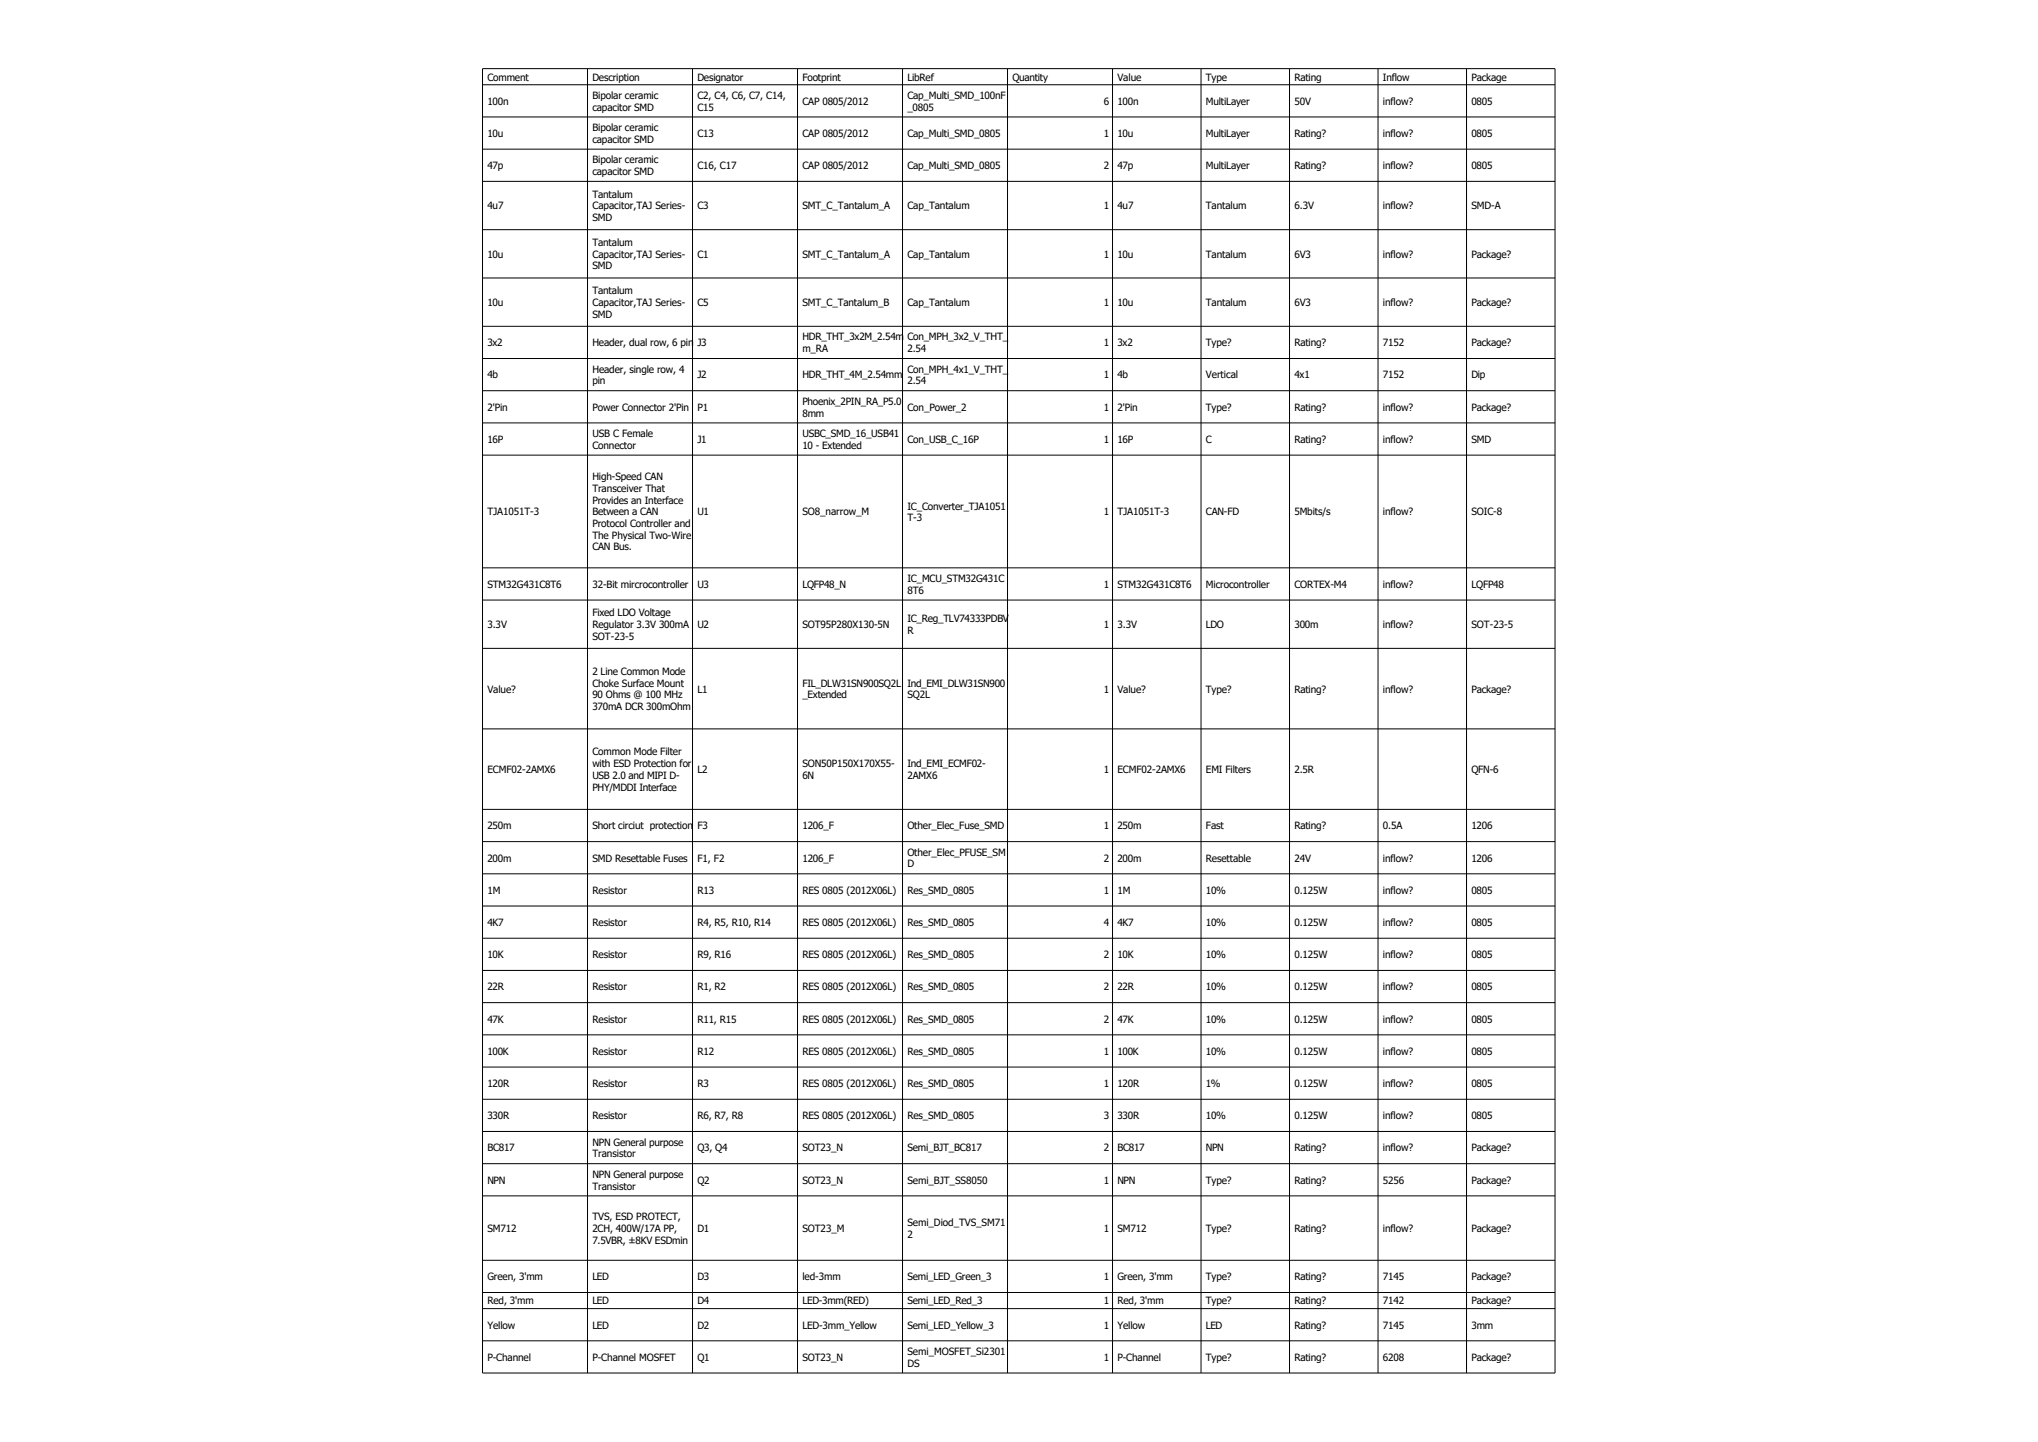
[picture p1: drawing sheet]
<svg xmlns="http://www.w3.org/2000/svg" width="297mm" height="210mm" viewBox="0 0 297 210" stroke-linecap="round" stroke-linejoin="round" font-family="sans-serif">
<defs><g id="words">
<g font-size="1.5">
<text x="71" y="11.7">Comment</text>
<text x="86.3" y="11.7">Description</text>
<text x="101.6" y="11.7">Designator</text>
<text x="116.9" y="11.7">Footprint</text>
<text x="132.2" y="11.7">LibRef</text>
<text x="147.5" y="11.7">Quantity</text>
<text x="162.8" y="11.7">Value</text>
<text x="175.7" y="11.7">Type</text>
<text x="188.6" y="11.7">Rating</text>
<text x="201.5" y="11.7">Inflow</text>
<text x="214.4" y="11.7">Package</text>
<text x="71" y="15.3">100n</text>
<text x="86.3" y="14.4">Bipolar ceramic</text>
<text x="86.3" y="16.1">capacitor SMD</text>
<text x="101.6" y="14.4">C2, C4, C6, C7, C14,</text>
<text x="101.6" y="16.1">C15</text>
<text x="116.9" y="15.3">CAP 0805/2012</text>
<text x="132.2" y="14.4">Cap_Multi_SMD_100nF</text>
<text x="132.2" y="16.1">_0805</text>
<text x="160.8" y="15.3">6</text>
<text x="162.8" y="15.3">100n</text>
<text x="175.7" y="15.3">MultiLayer</text>
<text x="188.6" y="15.3">50V</text>
<text x="201.5" y="15.3">inflow?</text>
<text x="214.4" y="15.3">0805</text>
<text x="71" y="19.9">10u</text>
<text x="86.3" y="19.1">Bipolar ceramic</text>
<text x="86.3" y="20.8">capacitor SMD</text>
<text x="86.3" y="23.8">Bipolar ceramic</text>
<text x="101.6" y="19.9">C13</text>
<text x="116.9" y="19.9">CAP 0805/2012</text>
<text x="132.2" y="19.9">Cap_Multi_SMD_0805</text>
<text x="160.8" y="19.9">1</text>
<text x="162.8" y="19.9">10u</text>
<text x="175.7" y="19.9">MultiLayer</text>
<text x="188.6" y="19.9">Rating?</text>
<text x="201.5" y="19.9">inflow?</text>
<text x="214.4" y="19.9">0805</text>
<text x="71" y="24.6">47p</text>
<text x="86.3" y="25.5">capacitor SMD</text>
<text x="86.3" y="28.8">Tantalum</text>
<text x="101.6" y="24.6">C16, C17</text>
<text x="116.9" y="24.6">CAP 0805/2012</text>
<text x="132.2" y="24.6">Cap_Multi_SMD_0805</text>
<text x="160.8" y="24.6">2</text>
<text x="162.8" y="24.6">47p</text>
<text x="175.7" y="24.6">MultiLayer</text>
<text x="188.6" y="24.6">Rating?</text>
<text x="201.5" y="24.6">inflow?</text>
<text x="214.4" y="24.6">0805</text>
<text x="71" y="30.5">4u7</text>
<text x="86.3" y="30.5">Capacitor,TAJ Series-</text>
<text x="86.3" y="32.2">SMD</text>
<text x="86.3" y="35.8">Tantalum</text>
<text x="101.6" y="30.5">C3</text>
<text x="116.9" y="30.5">SMT_C_Tantalum_A</text>
<text x="132.2" y="30.5">Cap_Tantalum</text>
<text x="160.8" y="30.5">1</text>
<text x="162.8" y="30.5">4u7</text>
<text x="175.7" y="30.5">Tantalum</text>
<text x="188.6" y="30.5">6.3V</text>
<text x="201.5" y="30.5">inflow?</text>
<text x="214.4" y="30.5">SMD-A</text>
<text x="71" y="37.5">10u</text>
<text x="86.3" y="37.5">Capacitor,TAJ Series-</text>
<text x="86.3" y="39.2">SMD</text>
<text x="101.6" y="37.5">C1</text>
<text x="116.9" y="37.5">SMT_C_Tantalum_A</text>
<text x="132.2" y="37.5">Cap_Tantalum</text>
<text x="160.8" y="37.5">1</text>
<text x="162.8" y="37.5">10u</text>
<text x="175.7" y="37.5">Tantalum</text>
<text x="188.6" y="37.5">6V3</text>
<text x="201.5" y="37.5">inflow?</text>
<text x="214.4" y="37.5">Package?</text>
<text x="71" y="44.6">10u</text>
<text x="86.3" y="42.9">Tantalum</text>
<text x="86.3" y="44.6">Capacitor,TAJ Series-</text>
<text x="86.3" y="46.3">SMD</text>
<text x="101.6" y="44.6">C5</text>
<text x="116.9" y="44.6">SMT_C_Tantalum_B</text>
<text x="132.2" y="44.6">Cap_Tantalum</text>
<text x="160.8" y="44.6">1</text>
<text x="162.8" y="44.6">10u</text>
<text x="175.7" y="44.6">Tantalum</text>
<text x="188.6" y="44.6">6V3</text>
<text x="201.5" y="44.6">inflow?</text>
<text x="214.4" y="44.6">Package?</text>
<text x="71" y="50.4">3x2</text>
<text x="86.3" y="50.4">Header, dual row, 6 pin</text>
<text x="101.6" y="50.4">J3</text>
<text x="116.9" y="49.6">HDR_THT_3x2M_2.54m</text>
<text x="116.9" y="51.3">m_RA</text>
<text x="132.2" y="49.6">Con_MPH_3x2_V_THT_</text>
<text x="132.2" y="51.3">2.54</text>
<text x="160.8" y="50.4">1</text>
<text x="162.8" y="50.4">3x2</text>
<text x="175.7" y="50.4">Type?</text>
<text x="188.6" y="50.4">Rating?</text>
<text x="201.5" y="50.4">7152</text>
<text x="214.4" y="50.4">Package?</text>
<text x="71" y="55.1">4b</text>
<text x="71" y="59.8">2'Pin</text>
<text x="86.3" y="54.3">Header, single row, 4</text>
<text x="86.3" y="56">pin</text>
<text x="86.3" y="59.8">Power Connector 2'Pin</text>
<text x="101.6" y="55.1">J2</text>
<text x="101.6" y="59.8">P1</text>
<text x="116.9" y="55.1">HDR_THT_4M_2.54mm</text>
<text x="116.9" y="59">Phoenix_2PIN_RA_P5.0</text>
<text x="132.2" y="54.3">Con_MPH_4x1_V_THT_</text>
<text x="132.2" y="56">2.54</text>
<text x="132.2" y="59.8">Con_Power_2</text>
<text x="160.8" y="55.1">1</text>
<text x="160.8" y="59.8">1</text>
<text x="162.8" y="55.1">4b</text>
<text x="162.8" y="59.8">2'Pin</text>
<text x="175.7" y="55.1">Vertical</text>
<text x="175.7" y="59.8">Type?</text>
<text x="188.6" y="55.1">4x1</text>
<text x="188.6" y="59.8">Rating?</text>
<text x="201.5" y="55.1">7152</text>
<text x="201.5" y="59.8">inflow?</text>
<text x="214.4" y="55.1">Dip</text>
<text x="214.4" y="59.8">Package?</text>
<text x="71" y="64.5">16P</text>
<text x="86.3" y="63.7">USB C Female</text>
<text x="86.3" y="65.4">Connector</text>
<text x="101.6" y="64.5">J1</text>
<text x="116.9" y="60.7">8mm</text>
<text x="116.9" y="63.7">USBC_SMD_16_USB41</text>
<text x="116.9" y="65.4">10 - Extended</text>
<text x="132.2" y="64.5">Con_USB_C_16P</text>
<text x="160.8" y="64.5">1</text>
<text x="162.8" y="64.5">16P</text>
<text x="175.7" y="64.5">C</text>
<text x="188.6" y="64.5">Rating?</text>
<text x="201.5" y="64.5">inflow?</text>
<text x="214.4" y="64.5">SMD</text>
<text x="86.3" y="70">High-Speed CAN</text>
<text x="86.3" y="71.7">Transceiver That</text>
<text x="71" y="75.1">TJA1051T-3</text>
<text x="86.3" y="73.4">Provides an Interface</text>
<text x="86.3" y="75.1">Between a CAN</text>
<text x="86.3" y="76.8">Protocol Controller and</text>
<text x="101.6" y="75.1">U1</text>
<text x="116.9" y="75.1">SO8_narrow_M</text>
<text x="132.2" y="74.2">IC_Converter_TJA1051</text>
<text x="132.2" y="75.9">T-3</text>
<text x="160.8" y="75.1">1</text>
<text x="162.8" y="75.1">TJA1051T-3</text>
<text x="175.7" y="75.1">CAN-FD</text>
<text x="188.6" y="75.1">5Mbits/s</text>
<text x="201.5" y="75.1">inflow?</text>
<text x="214.4" y="75.1">SOIC-8</text>
<text x="86.3" y="78.5">The Physical Two-Wire</text>
<text x="86.3" y="80.2">CAN Bus.</text>
<text x="71" y="85.6">STM32G431C8T6</text>
<text x="86.3" y="85.6">32-Bit mircrocontroller</text>
<text x="86.3" y="89.8">Fixed LDO Voltage</text>
<text x="101.6" y="85.6">U3</text>
<text x="116.9" y="85.6">LQFP48_N</text>
<text x="132.2" y="84.8">IC_MCU_STM32G431C</text>
<text x="132.2" y="86.5">8T6</text>
<text x="160.8" y="85.6">1</text>
<text x="162.8" y="85.6">STM32G431C8T6</text>
<text x="175.7" y="85.6">Microcontroller</text>
<text x="188.6" y="85.6">CORTEX-M4</text>
<text x="201.5" y="85.6">inflow?</text>
<text x="214.4" y="85.6">LQFP48</text>
<text x="71" y="91.5">3.3V</text>
<text x="86.3" y="91.5">Regulator 3.3V 300mA</text>
<text x="86.3" y="93.2">SOT-23-5</text>
<text x="101.6" y="91.5">U2</text>
<text x="116.9" y="91.5">SOT95P280X130-5N</text>
<text x="132.2" y="90.6">IC_Reg_TLV74333PDBV</text>
<text x="132.2" y="92.3">R</text>
<text x="160.8" y="91.5">1</text>
<text x="162.8" y="91.5">3.3V</text>
<text x="175.7" y="91.5">LDO</text>
<text x="188.6" y="91.5">300m</text>
<text x="201.5" y="91.5">inflow?</text>
<text x="214.4" y="91.5">SOT-23-5</text>
<text x="71" y="100.9">Value?</text>
<text x="86.3" y="98.3">2 Line Common Mode</text>
<text x="86.3" y="100">Choke Surface Mount</text>
<text x="86.3" y="101.7">90 Ohms @ 100 MHz</text>
<text x="101.6" y="100.9">L1</text>
<text x="116.9" y="100">FIL_DLW31SN900SQ2L</text>
<text x="116.9" y="101.7">_Extended</text>
<text x="132.2" y="100">Ind_EMI_DLW31SN900</text>
<text x="132.2" y="101.7">SQ2L</text>
<text x="160.8" y="100.9">1</text>
<text x="162.8" y="100.9">Value?</text>
<text x="175.7" y="100.9">Type?</text>
<text x="188.6" y="100.9">Rating?</text>
<text x="201.5" y="100.9">inflow?</text>
<text x="214.4" y="100.9">Package?</text>
<text x="86.3" y="103.4">370mA DCR 300mOhm</text>
<text x="71" y="112.6">ECMF02-2AMX6</text>
<text x="86.3" y="110">Common Mode Filter</text>
<text x="86.3" y="111.8">with ESD Protection for</text>
<text x="86.3" y="113.5">USB 2.0 and MIPI D-</text>
<text x="101.6" y="112.6">L2</text>
<text x="116.9" y="111.8">SON50P150X170X55-</text>
<text x="116.9" y="113.5">6N</text>
<text x="132.2" y="111.8">Ind_EMI_ECMF02-</text>
<text x="132.2" y="113.5">2AMX6</text>
<text x="160.8" y="112.6">1</text>
<text x="162.8" y="112.6">ECMF02-2AMX6</text>
<text x="175.7" y="112.6">EMI Filters</text>
<text x="188.6" y="112.6">2.5R</text>
<text x="214.4" y="112.6">QFN-6</text>
<text x="86.3" y="115.2">PHY/MDDI Interface</text>
<text x="71" y="120.8">250m</text>
<text x="71" y="125.5">200m</text>
<text x="86.3" y="120.8">Short circiut protection</text>
<text x="86.3" y="125.5">SMD Resettable Fuses</text>
<text x="101.6" y="120.8">F3</text>
<text x="101.6" y="125.5">F1, F2</text>
<text x="116.9" y="120.8">1206_F</text>
<text x="116.9" y="125.5">1206_F</text>
<text x="132.2" y="120.8">Other_Elec_Fuse_SMD</text>
<text x="132.2" y="124.7">Other_Elec_PFUSE_SM</text>
<text x="160.8" y="120.8">1</text>
<text x="160.8" y="125.5">2</text>
<text x="162.8" y="120.8">250m</text>
<text x="162.8" y="125.5">200m</text>
<text x="175.7" y="120.8">Fast</text>
<text x="175.7" y="125.5">Resettable</text>
<text x="188.6" y="120.8">Rating?</text>
<text x="188.6" y="125.5">24V</text>
<text x="201.5" y="120.8">0.5A</text>
<text x="201.5" y="125.5">inflow?</text>
<text x="214.4" y="120.8">1206</text>
<text x="214.4" y="125.5">1206</text>
<text x="71" y="130.2">1M</text>
<text x="86.3" y="130.2">Resistor</text>
<text x="101.6" y="130.2">R13</text>
<text x="116.9" y="130.2">RES 0805 (2012X06L)</text>
<text x="132.2" y="126.4">D</text>
<text x="132.2" y="130.2">Res_SMD_0805</text>
<text x="160.8" y="130.2">1</text>
<text x="162.8" y="130.2">1M</text>
<text x="175.7" y="130.2">10%</text>
<text x="188.6" y="130.2">0.125W</text>
<text x="201.5" y="130.2">inflow?</text>
<text x="214.4" y="130.2">0805</text>
<text x="71" y="134.9">4K7</text>
<text x="86.3" y="134.9">Resistor</text>
<text x="101.6" y="134.9">R4, R5, R10, R14</text>
<text x="116.9" y="134.9">RES 0805 (2012X06L)</text>
<text x="132.2" y="134.9">Res_SMD_0805</text>
<text x="160.8" y="134.9">4</text>
<text x="162.8" y="134.9">4K7</text>
<text x="175.7" y="134.9">10%</text>
<text x="188.6" y="134.9">0.125W</text>
<text x="201.5" y="134.9">inflow?</text>
<text x="214.4" y="134.9">0805</text>
<text x="71" y="139.6">10K</text>
<text x="86.3" y="139.6">Resistor</text>
<text x="101.6" y="139.6">R9, R16</text>
<text x="116.9" y="139.6">RES 0805 (2012X06L)</text>
<text x="132.2" y="139.6">Res_SMD_0805</text>
<text x="160.8" y="139.6">2</text>
<text x="162.8" y="139.6">10K</text>
<text x="175.7" y="139.6">10%</text>
<text x="188.6" y="139.6">0.125W</text>
<text x="201.5" y="139.6">inflow?</text>
<text x="214.4" y="139.6">0805</text>
<text x="71" y="144.3">22R</text>
<text x="71" y="149">47K</text>
<text x="86.3" y="144.3">Resistor</text>
<text x="86.3" y="149">Resistor</text>
<text x="101.6" y="144.3">R1, R2</text>
<text x="101.6" y="149">R11, R15</text>
<text x="116.9" y="144.3">RES 0805 (2012X06L)</text>
<text x="116.9" y="149">RES 0805 (2012X06L)</text>
<text x="132.2" y="144.3">Res_SMD_0805</text>
<text x="132.2" y="149">Res_SMD_0805</text>
<text x="160.8" y="144.3">2</text>
<text x="160.8" y="149">2</text>
<text x="162.8" y="144.3">22R</text>
<text x="162.8" y="149">47K</text>
<text x="175.7" y="144.3">10%</text>
<text x="175.7" y="149">10%</text>
<text x="188.6" y="144.3">0.125W</text>
<text x="188.6" y="149">0.125W</text>
<text x="201.5" y="144.3">inflow?</text>
<text x="201.5" y="149">inflow?</text>
<text x="214.4" y="144.3">0805</text>
<text x="214.4" y="149">0805</text>
<text x="71" y="153.7">100K</text>
<text x="86.3" y="153.7">Resistor</text>
<text x="101.6" y="153.7">R12</text>
<text x="116.9" y="153.7">RES 0805 (2012X06L)</text>
<text x="132.2" y="153.7">Res_SMD_0805</text>
<text x="160.8" y="153.7">1</text>
<text x="162.8" y="153.7">100K</text>
<text x="175.7" y="153.7">10%</text>
<text x="188.6" y="153.7">0.125W</text>
<text x="201.5" y="153.7">inflow?</text>
<text x="214.4" y="153.7">0805</text>
<text x="71" y="158.3">120R</text>
<text x="86.3" y="158.3">Resistor</text>
<text x="101.6" y="158.3">R3</text>
<text x="116.9" y="158.3">RES 0805 (2012X06L)</text>
<text x="132.2" y="158.3">Res_SMD_0805</text>
<text x="160.8" y="158.3">1</text>
<text x="162.8" y="158.3">120R</text>
<text x="175.7" y="158.3">1%</text>
<text x="188.6" y="158.3">0.125W</text>
<text x="201.5" y="158.3">inflow?</text>
<text x="214.4" y="158.3">0805</text>
<text x="71" y="163">330R</text>
<text x="71" y="167.7">BC817</text>
<text x="86.3" y="163">Resistor</text>
<text x="86.3" y="166.9">NPN General purpose</text>
<text x="101.6" y="163">R6, R7, R8</text>
<text x="101.6" y="167.7">Q3, Q4</text>
<text x="116.9" y="163">RES 0805 (2012X06L)</text>
<text x="116.9" y="167.7">SOT23_N</text>
<text x="132.2" y="163">Res_SMD_0805</text>
<text x="132.2" y="167.7">Semi_BJT_BC817</text>
<text x="160.8" y="163">3</text>
<text x="160.8" y="167.7">2</text>
<text x="162.8" y="163">330R</text>
<text x="162.8" y="167.7">BC817</text>
<text x="175.7" y="163">10%</text>
<text x="175.7" y="167.7">NPN</text>
<text x="188.6" y="163">0.125W</text>
<text x="188.6" y="167.7">Rating?</text>
<text x="201.5" y="163">inflow?</text>
<text x="201.5" y="167.7">inflow?</text>
<text x="214.4" y="163">0805</text>
<text x="214.4" y="167.7">Package?</text>
<text x="71" y="172.4">NPN</text>
<text x="86.3" y="168.6">Transistor</text>
<text x="86.3" y="171.6">NPN General purpose</text>
<text x="86.3" y="173.3">Transistor</text>
<text x="101.6" y="172.4">Q2</text>
<text x="116.9" y="172.4">SOT23_N</text>
<text x="132.2" y="172.4">Semi_BJT_SS8050</text>
<text x="160.8" y="172.4">1</text>
<text x="162.8" y="172.4">NPN</text>
<text x="175.7" y="172.4">Type?</text>
<text x="188.6" y="172.4">Rating?</text>
<text x="201.5" y="172.4">5256</text>
<text x="214.4" y="172.4">Package?</text>
<text x="71" y="179.5">SM712</text>
<text x="86.3" y="177.8">TVS, ESD PROTECT,</text>
<text x="86.3" y="179.5">2CH, 400W/17A PP,</text>
<text x="101.6" y="179.5">D1</text>
<text x="116.9" y="179.5">SOT23_M</text>
<text x="132.2" y="178.6">Semi_Diod_TVS_SM71</text>
<text x="160.8" y="179.5">1</text>
<text x="162.8" y="179.5">SM712</text>
<text x="175.7" y="179.5">Type?</text>
<text x="188.6" y="179.5">Rating?</text>
<text x="201.5" y="179.5">inflow?</text>
<text x="214.4" y="179.5">Package?</text>
<text x="86.3" y="181.2">7.5VBR, ±8KV ESDmin</text>
<text x="132.2" y="180.3">2</text>
<text x="71" y="186.5">Green, 3'mm</text>
<text x="71" y="190">Red, 3'mm</text>
<text x="86.3" y="186.5">LED</text>
<text x="86.3" y="190">LED</text>
<text x="101.6" y="186.5">D3</text>
<text x="101.6" y="190">D4</text>
<text x="116.9" y="186.5">led-3mm</text>
<text x="116.9" y="190">LED-3mm(RED)</text>
<text x="132.2" y="186.5">Semi_LED_Green_3</text>
<text x="132.2" y="190">Semi_LED_Red_3</text>
<text x="160.8" y="186.5">1</text>
<text x="160.8" y="190">1</text>
<text x="162.8" y="186.5">Green, 3'mm</text>
<text x="162.8" y="190">Red, 3'mm</text>
<text x="175.7" y="186.5">Type?</text>
<text x="175.7" y="190">Type?</text>
<text x="188.6" y="186.5">Rating?</text>
<text x="188.6" y="190">Rating?</text>
<text x="201.5" y="186.5">7145</text>
<text x="201.5" y="190">7142</text>
<text x="214.4" y="186.5">Package?</text>
<text x="214.4" y="190">Package?</text>
<text x="71" y="193.5">Yellow</text>
<text x="86.3" y="193.5">LED</text>
<text x="101.6" y="193.5">D2</text>
<text x="116.9" y="193.5">LED-3mm_Yellow</text>
<text x="132.2" y="193.5">Semi_LED_Yellow_3</text>
<text x="132.2" y="197.4">Semi_MOSFET_Si2301</text>
<text x="160.8" y="193.5">1</text>
<text x="162.8" y="193.5">Yellow</text>
<text x="175.7" y="193.5">LED</text>
<text x="188.6" y="193.5">Rating?</text>
<text x="201.5" y="193.5">7145</text>
<text x="214.4" y="193.5">3mm</text>
<text x="71" y="198.2">P-Channel</text>
<text x="86.3" y="198.2">P-Channel MOSFET</text>
<text x="101.6" y="198.2">Q1</text>
<text x="116.9" y="198.2">SOT23_N</text>
<text x="132.2" y="199.1">DS</text>
<text x="160.8" y="198.2">1</text>
<text x="162.8" y="198.2">P-Channel</text>
<text x="175.7" y="198.2">Type?</text>
<text x="188.6" y="198.2">Rating?</text>
<text x="201.5" y="198.2">6208</text>
<text x="214.4" y="198.2">Package?</text>
</g>
</g></defs>
<g fill="none" stroke="#000" stroke-width=".15">
<path d="M70.3 10h156.3v190h-156.3zM70.3 12.3h156.3M70.3 17h156.3M85.6 10v190M100.9 10v190M116.2 10v190M131.5 10v190M146.8 10v190M162.1 10v190M175 10v190M187.9 10v190M200.8 10v190"/>
<path d="M213.7 10v190M70.3 21.7h156.3M70.3 26.4h156.3M70.3 33.5h156.3M70.3 40.5h156.3M70.3 47.5h156.3M70.3 52.2h156.3M70.3 56.9h156.3M70.3 61.6h156.3M70.3 66.3h156.3M70.3 82.7h156.3M70.3 87.4h156.3"/>
<path d="M70.3 94.4h156.3M70.3 106.2h156.3M70.3 117.9h156.3M70.3 122.6h156.3M70.3 127.3h156.3M70.3 132h156.3M70.3 136.7h156.3M70.3 141.4h156.3M70.3 146.1h156.3M70.3 150.7h156.3M70.3 155.4h156.3M70.3 160.1h156.3"/>
<path d="M70.3 164.8h156.3M70.3 169.5h156.3M70.3 174.2h156.3M70.3 183.6h156.3M70.3 188.3h156.3M70.3 190.6h156.3M70.3 195.3h156.3"/>
</g>
<use href="#words"/>
</svg>
